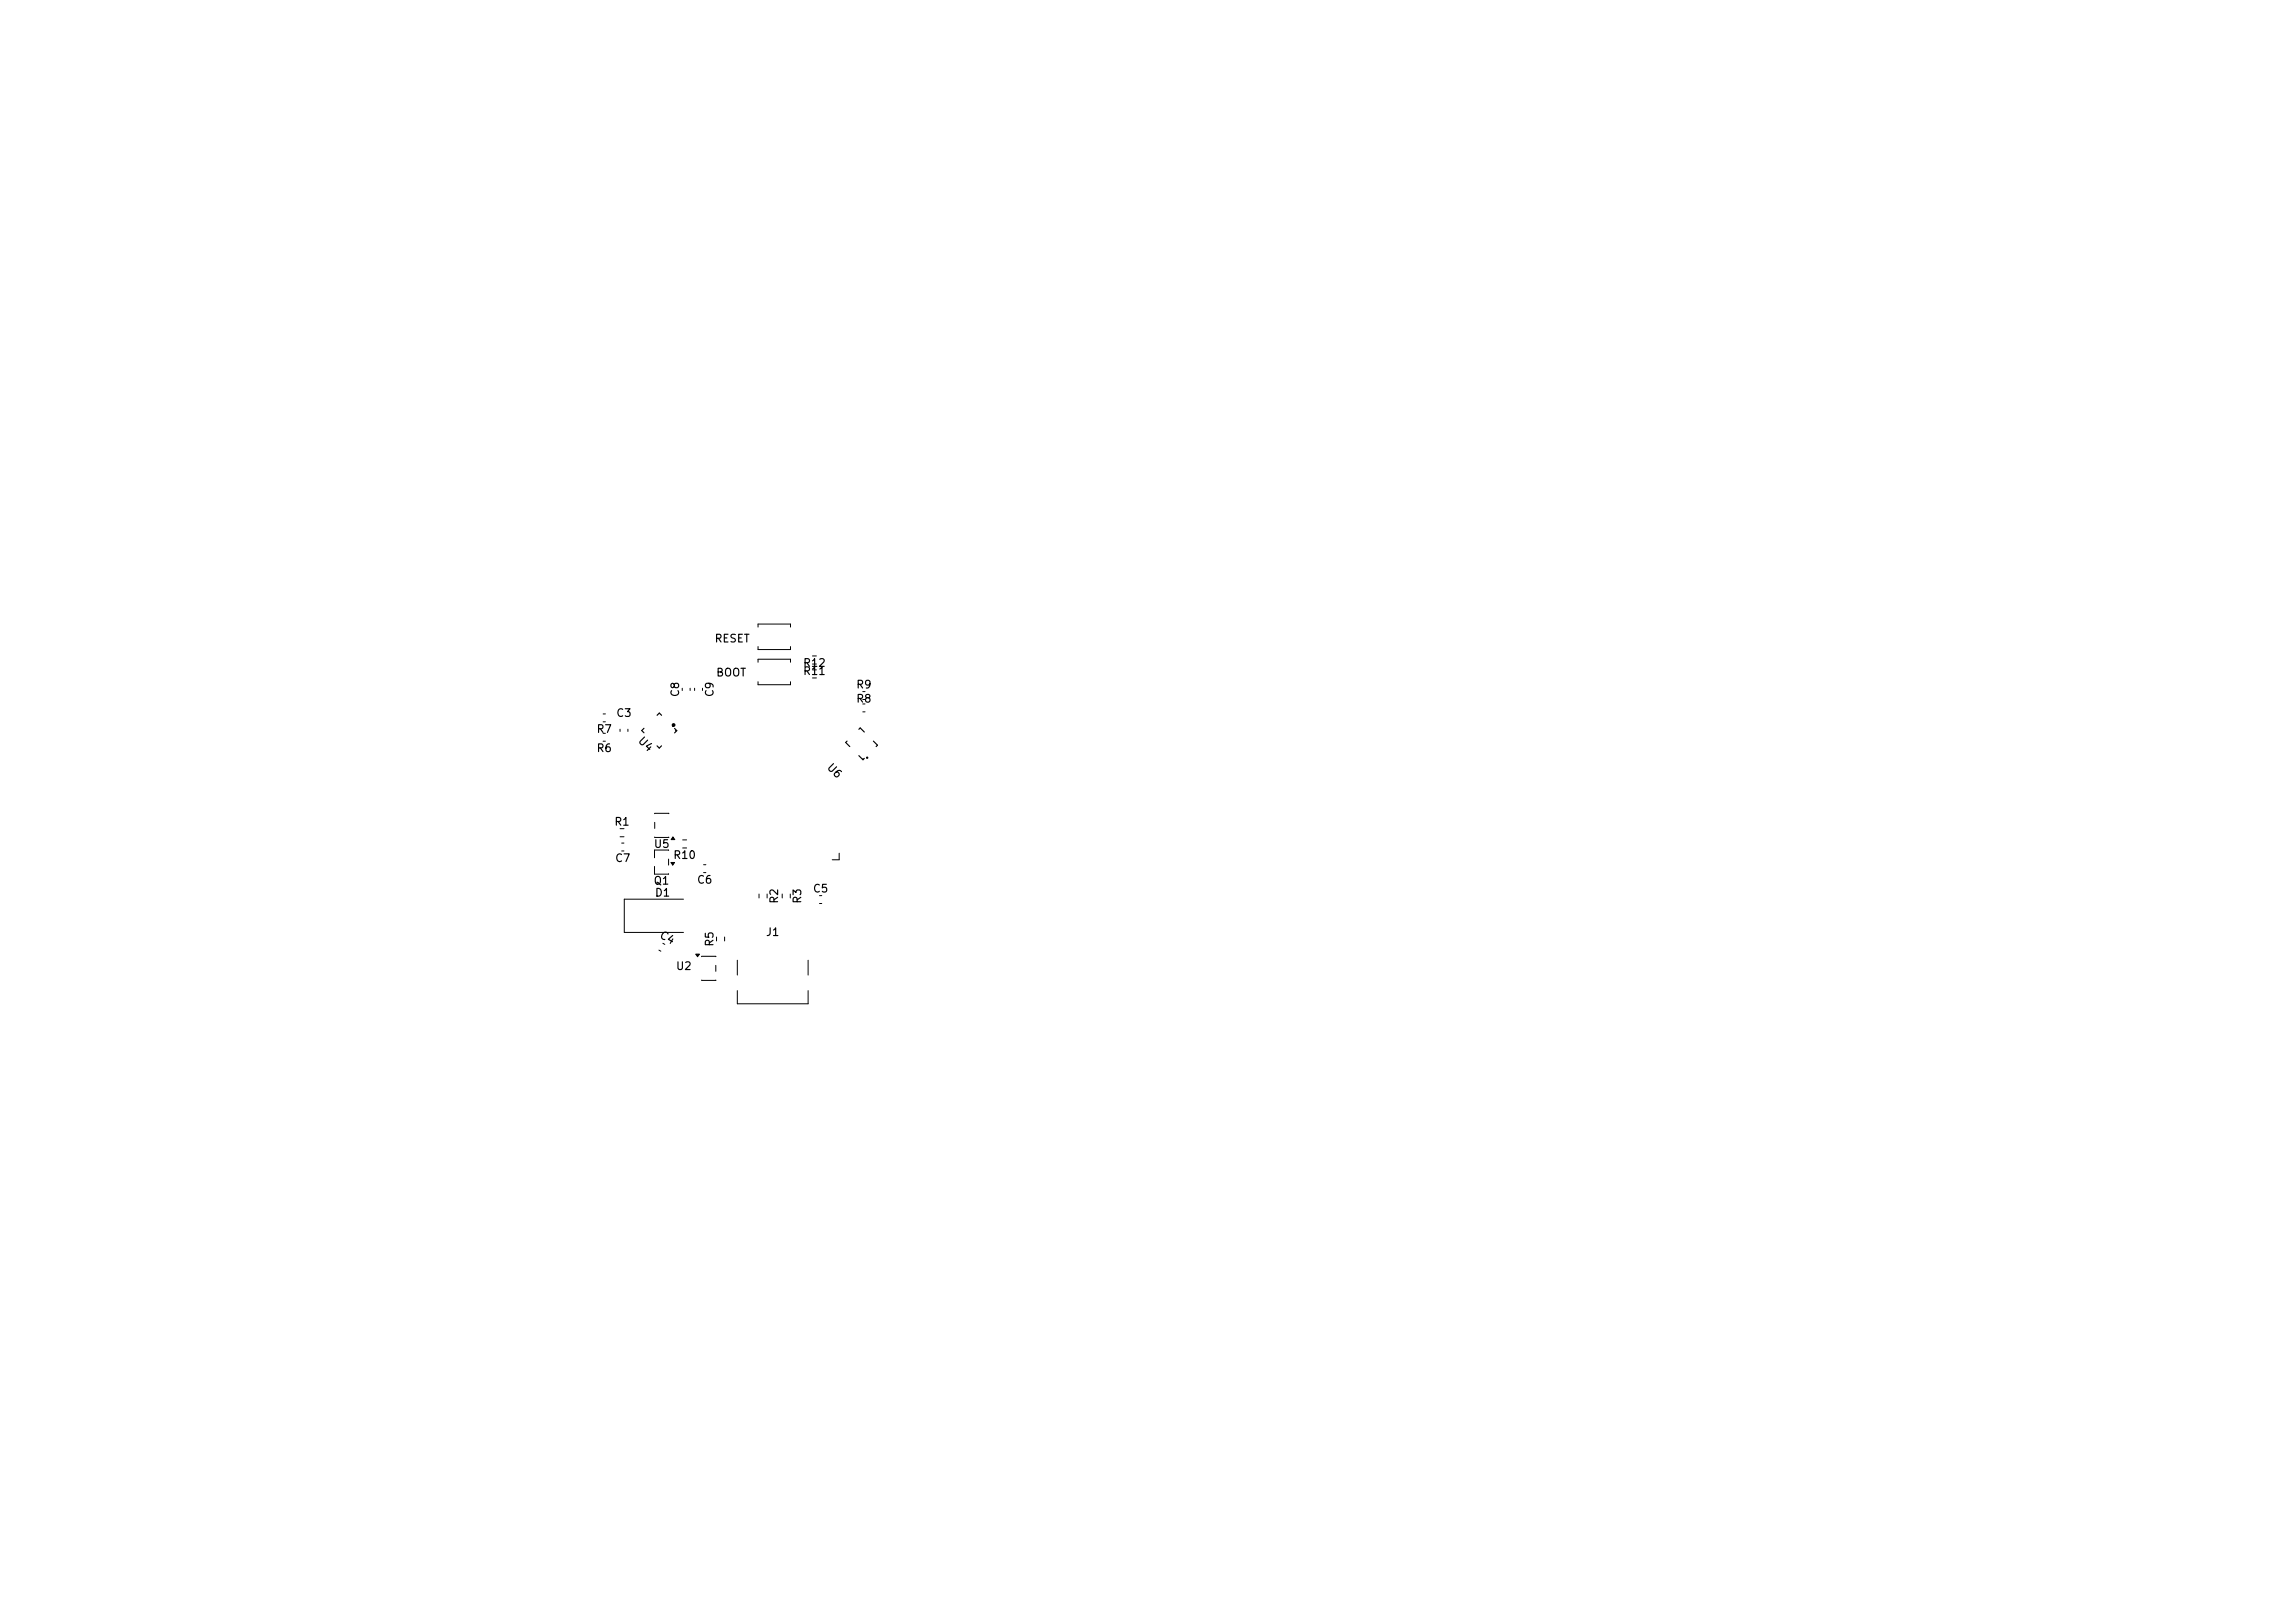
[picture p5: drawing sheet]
<svg xmlns="http://www.w3.org/2000/svg" width="297mm" height="210mm" viewBox="0 0 297 210" stroke-linecap="round" stroke-linejoin="round" font-family="sans-serif">
<defs><g id="words">
<g font-size="1">
<text x="92.4" y="83.4">RESET</text>
<text x="92.6" y="87.8">BOOT</text>
<text x="103.8" y="87.6">R11</text>
<text x="103.8" y="86.5">R12</text>
<text x="110.7" y="89.3">R9</text>
<text x="77.1" y="95.1">R7</text>
<text x="79.7" y="93">C3</text>
<text x="88.1" y="90.3" transform="rotate(-90 88.1 90.3)">C8</text>
<text x="92.6" y="90.3" transform="rotate(-90 92.6 90.3)">C9</text>
<text x="110.7" y="91.2">R8</text>
<text x="77.1" y="97.6">R6</text>
<text x="82.3" y="96" transform="rotate(45 82.3 96)">U4</text>
<text x="106.7" y="99.5" transform="rotate(45 106.7 99.5)">U6</text>
<text x="79.4" y="107.1">R1</text>
<text x="79.5" y="111.8">C7</text>
<text x="84.5" y="110">U5</text>
<text x="87" y="111.4">R10</text>
<text x="84.5" y="114.7">Q1</text>
<text x="84.7" y="116.3">D1</text>
<text x="90.1" y="114.6">C6</text>
<text x="100.9" y="117" transform="rotate(-90 100.9 117)">R2</text>
<text x="103.9" y="117" transform="rotate(-90 103.9 117)">R3</text>
<text x="105.1" y="115.7">C5</text>
<text x="85.1" y="121.4" transform="rotate(30 85.1 121.4)">C4</text>
<text x="87.4" y="125.8">U2</text>
<text x="92.6" y="122.6" transform="rotate(-90 92.6 122.6)">R5</text>
<text x="99" y="121.4">J1</text>
</g>
</g></defs>
<g fill="none" stroke="#000" stroke-width=".13">
<path d="M78.1 92.4h.2M78.1 93.4h.2M78.1 94.9h.2M78.1 95.9h.2M80.2 94.4v.2M81.3 94.4v.2M88.3 89.1v.2M89.3 89.1v.2M89.9 89.1v.2M90.9 89.1v.2M98.1 81.1v-.3h4.2v.3M98.1 83.7v.4h4.2v-.4"/>
<path d="M98.1 85.7v-.4h4.2v.4M98.1 88.2v.4h4.2v-.4M105.1 84.9h.6M105.1 85.9h.6M105.1 86.7h.6M105.1 87.7h.6M111.7 89.5h.2M111.7 90.5h.2M111.7 91.1h.2M111.7 92.1h.2M80.2 107.2h.6M80.2 108.3h.6"/>
<path d="M80.5 109.1h.2M80.5 110.1h.2M84.7 112.1v1h1.8M84.7 105.3h1.8M84.7 106.4v.8M84.7 108.3h1.8M86.5 110h-1.8v1M86.5 111.2v.7M86.8 111.6h.5l-.2 .3zM87.1 108.3l.2 .3h-.5zM88.3 108.7h.6M88.3 109.7h.6"/>
<path d="M88.5 116.4h-7.7v4.3h7.7M91.1 111.9h.2M91.1 112.9h.2M98.2 115.7v.5M99.3 115.7v.5M101.2 115.7v.5M102.3 115.7v.5M106.1 115.9h.2M106.1 116.9h.2M108.6 110.4v.9h-.9M85.3 122.9l.2 .2M85.8 122.1l.2 .1"/>
<path d="M90 123.5h.5l-.2 .3zM90.8 123.8h1.8M90.8 126.8h1.8M92.6 124.9v.8M92.7 121.2v.6M93.8 121.2v.6M95.4 124.3v1.9M95.4 128.2v1.7h9.2v-1.7M104.6 124.3v1.9"/>
<circle cx="87.4" cy="94.5" r=".03"/>
<circle cx="111.7" cy="98.2" r=".03"/>
</g>
<g fill="none" stroke="#000" stroke-width=".15">
<path d="M83.3 94.2l-.3 .3 .3 .3M85 96.5l.3 .3 .3-.3M85 92.6l.3-.3 .3 .3M87.3 94.3l.3 .2-.3 .3M109.6 95.9l-.2 .2 .6 .5M111.1 94.4l.2-.2 .6 .5M111.1 97.8l.6 .5 .2-.2M113 95.9l.6 .5-.2 .2"/>
<circle cx="112.2" cy="98" r=".08"/>
</g>
<circle cx="87.2" cy="93.8" r=".12" fill="none" stroke="#000" stroke-width=".25"/>
<path d="M86.8 111.6h.5l-.2 .3zM87.1 108.3l.2 .3h-.5zM90 123.5h.5l-.2 .3z" fill="#000"/>
<use href="#words"/>
</svg>
